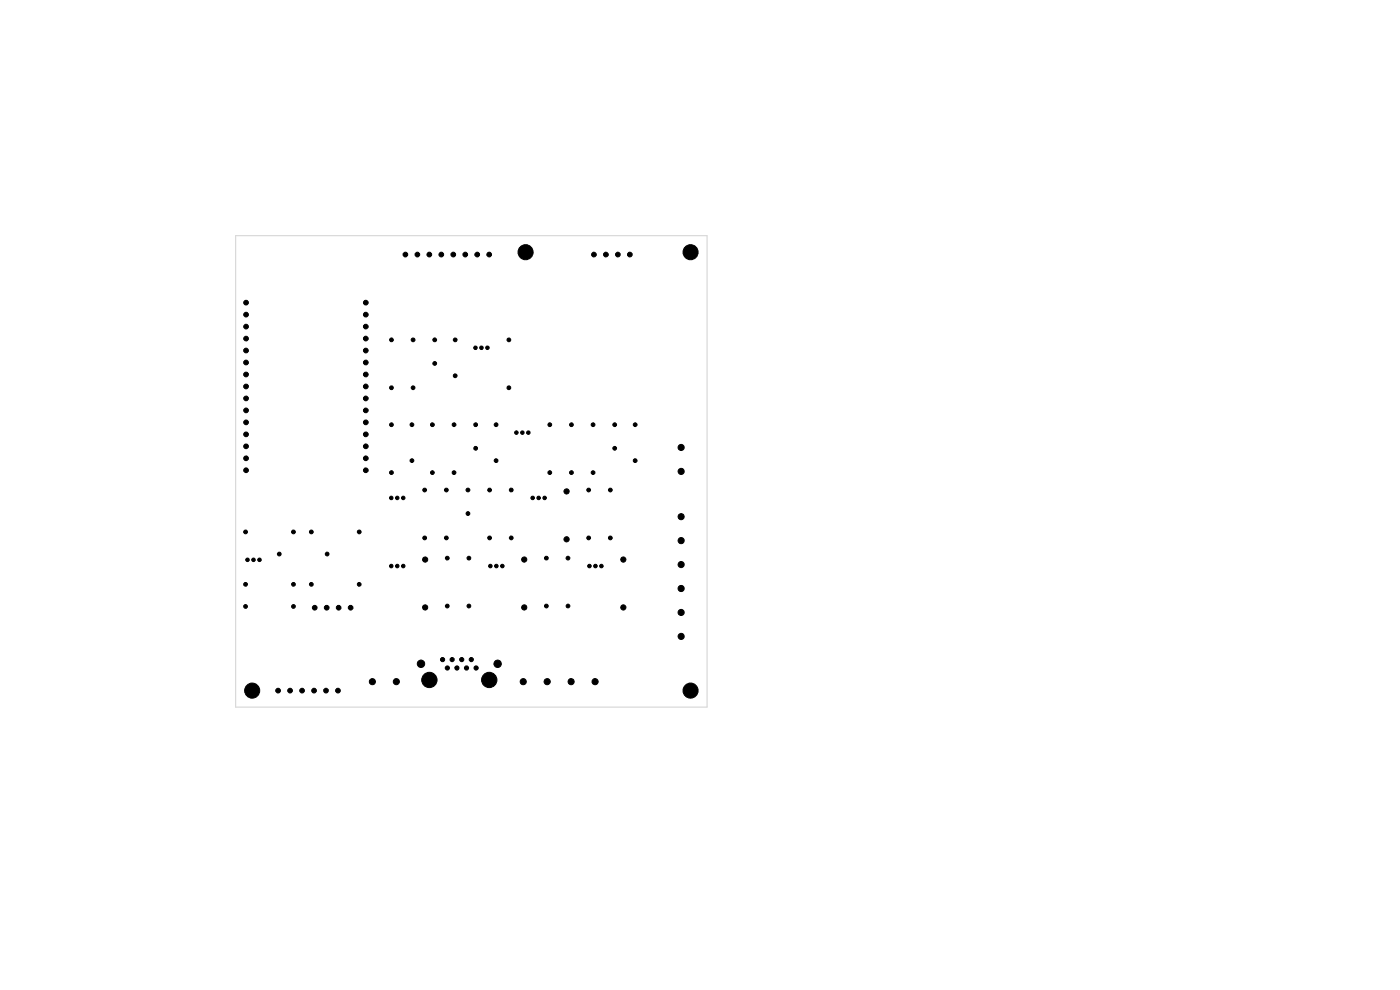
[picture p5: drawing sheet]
<svg xmlns="http://www.w3.org/2000/svg" width="297mm" height="210mm" viewBox="0 0 297 210" stroke-linecap="round" stroke-linejoin="round" font-family="sans-serif">
<path d="M50 50h100v100h-100z" fill="none" stroke="#d0d2cd" stroke-width=".21"/>
<g fill="#000" stroke="#000" stroke-width=".21">
<circle cx="86" cy="54" r=".5"/>
<circle cx="88.5" cy="54" r=".5"/>
<circle cx="91.1" cy="54" r=".5"/>
<circle cx="93.6" cy="54" r=".5"/>
<circle cx="96.2" cy="54" r=".5"/>
<circle cx="98.7" cy="54" r=".5"/>
<circle cx="101.2" cy="54" r=".5"/>
<circle cx="103.8" cy="54" r=".5"/>
<circle cx="111.5" cy="53.5" r="1.6"/>
<circle cx="126" cy="54" r=".5"/>
<circle cx="128.5" cy="54" r=".5"/>
<circle cx="131.1" cy="54" r=".5"/>
<circle cx="133.6" cy="54" r=".5"/>
<circle cx="146.5" cy="53.5" r="1.6"/>
<circle cx="52.2" cy="79.4" r=".5"/>
<circle cx="52.2" cy="66.7" r=".5"/>
<circle cx="52.2" cy="69.3" r=".5"/>
<circle cx="52.2" cy="71.8" r=".5"/>
<circle cx="52.2" cy="74.4" r=".5"/>
<circle cx="52.2" cy="64.2" r=".5"/>
<circle cx="52.2" cy="76.9" r=".5"/>
<circle cx="77.6" cy="66.7" r=".5"/>
<circle cx="77.6" cy="76.9" r=".5"/>
<circle cx="77.6" cy="79.4" r=".5"/>
<circle cx="77.6" cy="69.3" r=".5"/>
<circle cx="77.6" cy="71.8" r=".5"/>
<circle cx="77.6" cy="74.4" r=".5"/>
<circle cx="77.6" cy="64.2" r=".5"/>
<circle cx="83" cy="72.1" r=".4"/>
<circle cx="87.6" cy="72.1" r=".4"/>
<circle cx="92.2" cy="72.1" r=".4"/>
<circle cx="92.2" cy="77.1" r=".4"/>
<circle cx="96.6" cy="72.1" r=".4"/>
<circle cx="96.6" cy="79.7" r=".4"/>
<circle cx="100.9" cy="73.8" r=".37"/>
<circle cx="102.1" cy="73.8" r=".37"/>
<circle cx="103.4" cy="73.8" r=".37"/>
<circle cx="108" cy="72.1" r=".4"/>
<circle cx="52.2" cy="87.1" r=".5"/>
<circle cx="52.2" cy="89.6" r=".5"/>
<circle cx="52.2" cy="92.1" r=".5"/>
<circle cx="52.2" cy="94.7" r=".5"/>
<circle cx="52.2" cy="97.2" r=".5"/>
<circle cx="52.2" cy="99.8" r=".5"/>
<circle cx="52.2" cy="82" r=".5"/>
<circle cx="52.2" cy="84.5" r=".5"/>
<circle cx="77.6" cy="97.2" r=".5"/>
<circle cx="77.6" cy="94.7" r=".5"/>
<circle cx="77.6" cy="92.1" r=".5"/>
<circle cx="77.6" cy="82" r=".5"/>
<circle cx="77.6" cy="84.5" r=".5"/>
<circle cx="77.6" cy="87.1" r=".5"/>
<circle cx="77.6" cy="99.8" r=".5"/>
<circle cx="77.6" cy="89.6" r=".5"/>
<circle cx="83" cy="82.3" r=".4"/>
<circle cx="83" cy="90.1" r=".4"/>
<circle cx="87.4" cy="97.7" r=".4"/>
<circle cx="87.4" cy="90.1" r=".4"/>
<circle cx="87.6" cy="82.3" r=".4"/>
<circle cx="91.7" cy="90.1" r=".4"/>
<circle cx="96.3" cy="90.1" r=".4"/>
<circle cx="100.9" cy="90.1" r=".4"/>
<circle cx="100.9" cy="95.1" r=".4"/>
<circle cx="105.2" cy="97.7" r=".4"/>
<circle cx="105.2" cy="90.1" r=".4"/>
<circle cx="108" cy="82.3" r=".4"/>
<circle cx="109.5" cy="91.8" r=".37"/>
<circle cx="110.8" cy="91.8" r=".37"/>
<circle cx="112.1" cy="91.8" r=".37"/>
<circle cx="116.6" cy="90.1" r=".4"/>
<circle cx="121.2" cy="90.1" r=".4"/>
<circle cx="125.8" cy="90.1" r=".4"/>
<circle cx="130.4" cy="90.1" r=".4"/>
<circle cx="130.4" cy="95.1" r=".4"/>
<circle cx="134.7" cy="90.1" r=".4"/>
<circle cx="134.7" cy="97.7" r=".4"/>
<circle cx="144.5" cy="100" r=".65"/>
<circle cx="144.5" cy="94.9" r=".65"/>
<circle cx="52.1" cy="112.8" r=".4"/>
<circle cx="52.5" cy="118.8" r=".38"/>
<circle cx="53.8" cy="118.8" r=".38"/>
<circle cx="55" cy="118.8" r=".38"/>
<circle cx="59.2" cy="117.5" r=".4"/>
<circle cx="62.3" cy="112.8" r=".4"/>
<circle cx="66" cy="112.8" r=".4"/>
<circle cx="69.4" cy="117.5" r=".4"/>
<circle cx="76.2" cy="112.8" r=".4"/>
<circle cx="83" cy="105.6" r=".37"/>
<circle cx="83" cy="100.3" r=".4"/>
<circle cx="84.3" cy="105.6" r=".37"/>
<circle cx="85.5" cy="105.6" r=".37"/>
<circle cx="90.1" cy="103.9" r=".4"/>
<circle cx="90.1" cy="114.1" r=".4"/>
<circle cx="90.2" cy="118.7" r=".55"/>
<circle cx="91.7" cy="100.3" r=".4"/>
<circle cx="94.7" cy="114.1" r=".4"/>
<circle cx="94.7" cy="103.9" r=".4"/>
<circle cx="94.9" cy="118.4" r=".4"/>
<circle cx="96.3" cy="100.3" r=".4"/>
<circle cx="99.3" cy="108.9" r=".4"/>
<circle cx="99.3" cy="103.9" r=".4"/>
<circle cx="99.5" cy="118.4" r=".4"/>
<circle cx="103.9" cy="103.9" r=".4"/>
<circle cx="103.9" cy="114.1" r=".4"/>
<circle cx="108.5" cy="114.1" r=".4"/>
<circle cx="108.5" cy="103.9" r=".4"/>
<circle cx="111.2" cy="118.7" r=".55"/>
<circle cx="113" cy="105.6" r=".38"/>
<circle cx="114.3" cy="105.6" r=".38"/>
<circle cx="115.5" cy="105.6" r=".38"/>
<circle cx="115.9" cy="118.4" r=".4"/>
<circle cx="116.6" cy="100.3" r=".4"/>
<circle cx="120.2" cy="104.2" r=".55"/>
<circle cx="120.2" cy="114.4" r=".55"/>
<circle cx="120.5" cy="118.4" r=".4"/>
<circle cx="121.2" cy="100.3" r=".4"/>
<circle cx="124.9" cy="103.9" r=".4"/>
<circle cx="124.9" cy="114.1" r=".4"/>
<circle cx="125.8" cy="100.3" r=".4"/>
<circle cx="129.5" cy="114.1" r=".4"/>
<circle cx="129.5" cy="103.9" r=".4"/>
<circle cx="132.2" cy="118.7" r=".55"/>
<circle cx="144.5" cy="109.6" r=".65"/>
<circle cx="144.5" cy="114.7" r=".65"/>
<circle cx="144.5" cy="119.8" r=".65"/>
<circle cx="52.1" cy="128.6" r=".4"/>
<circle cx="52.1" cy="124" r=".4"/>
<circle cx="62.3" cy="128.6" r=".4"/>
<circle cx="62.3" cy="124" r=".4"/>
<circle cx="66" cy="124" r=".4"/>
<circle cx="66.8" cy="128.9" r=".5"/>
<circle cx="69.3" cy="128.9" r=".5"/>
<circle cx="71.8" cy="128.9" r=".5"/>
<circle cx="74.4" cy="128.9" r=".5"/>
<circle cx="76.2" cy="124" r=".4"/>
<circle cx="83" cy="120.1" r=".37"/>
<circle cx="84.3" cy="120.1" r=".37"/>
<circle cx="85.5" cy="120.1" r=".37"/>
<circle cx="90.2" cy="128.9" r=".55"/>
<circle cx="93.9" cy="139.9" r=".45"/>
<circle cx="94.9" cy="128.6" r=".4"/>
<circle cx="95.9" cy="139.9" r=".45"/>
<circle cx="98" cy="139.9" r=".45"/>
<circle cx="99.5" cy="128.6" r=".4"/>
<circle cx="100" cy="139.9" r=".45"/>
<circle cx="104" cy="120.1" r=".37"/>
<circle cx="105.3" cy="120.1" r=".37"/>
<circle cx="106.6" cy="120.1" r=".37"/>
<circle cx="111.2" cy="128.9" r=".55"/>
<circle cx="115.9" cy="128.6" r=".4"/>
<circle cx="120.5" cy="128.6" r=".4"/>
<circle cx="125" cy="120.1" r=".37"/>
<circle cx="126.3" cy="120.1" r=".37"/>
<circle cx="127.6" cy="120.1" r=".37"/>
<circle cx="132.2" cy="128.9" r=".55"/>
<circle cx="144.5" cy="129.9" r=".65"/>
<circle cx="144.5" cy="135" r=".65"/>
<circle cx="144.5" cy="124.8" r=".65"/>
<circle cx="53.5" cy="146.5" r="1.6"/>
<circle cx="59" cy="146.5" r=".5"/>
<circle cx="61.5" cy="146.5" r=".5"/>
<circle cx="64.1" cy="146.5" r=".5"/>
<circle cx="66.6" cy="146.5" r=".5"/>
<circle cx="69.2" cy="146.5" r=".5"/>
<circle cx="71.7" cy="146.5" r=".5"/>
<circle cx="79" cy="144.6" r=".65"/>
<circle cx="84.1" cy="144.6" r=".65"/>
<circle cx="89.3" cy="140.8" r=".78"/>
<circle cx="91.1" cy="144.2" r="1.63"/>
<circle cx="94.9" cy="141.7" r=".45"/>
<circle cx="96.9" cy="141.7" r=".45"/>
<circle cx="99" cy="141.7" r=".45"/>
<circle cx="101" cy="141.7" r=".45"/>
<circle cx="103.8" cy="144.2" r="1.63"/>
<circle cx="105.6" cy="140.8" r=".78"/>
<circle cx="111" cy="144.6" r=".65"/>
<circle cx="116.1" cy="144.6" r=".65"/>
<circle cx="121.2" cy="144.6" r=".65"/>
<circle cx="126.2" cy="144.6" r=".65"/>
<circle cx="146.5" cy="146.5" r="1.6"/>
</g>
</svg>
